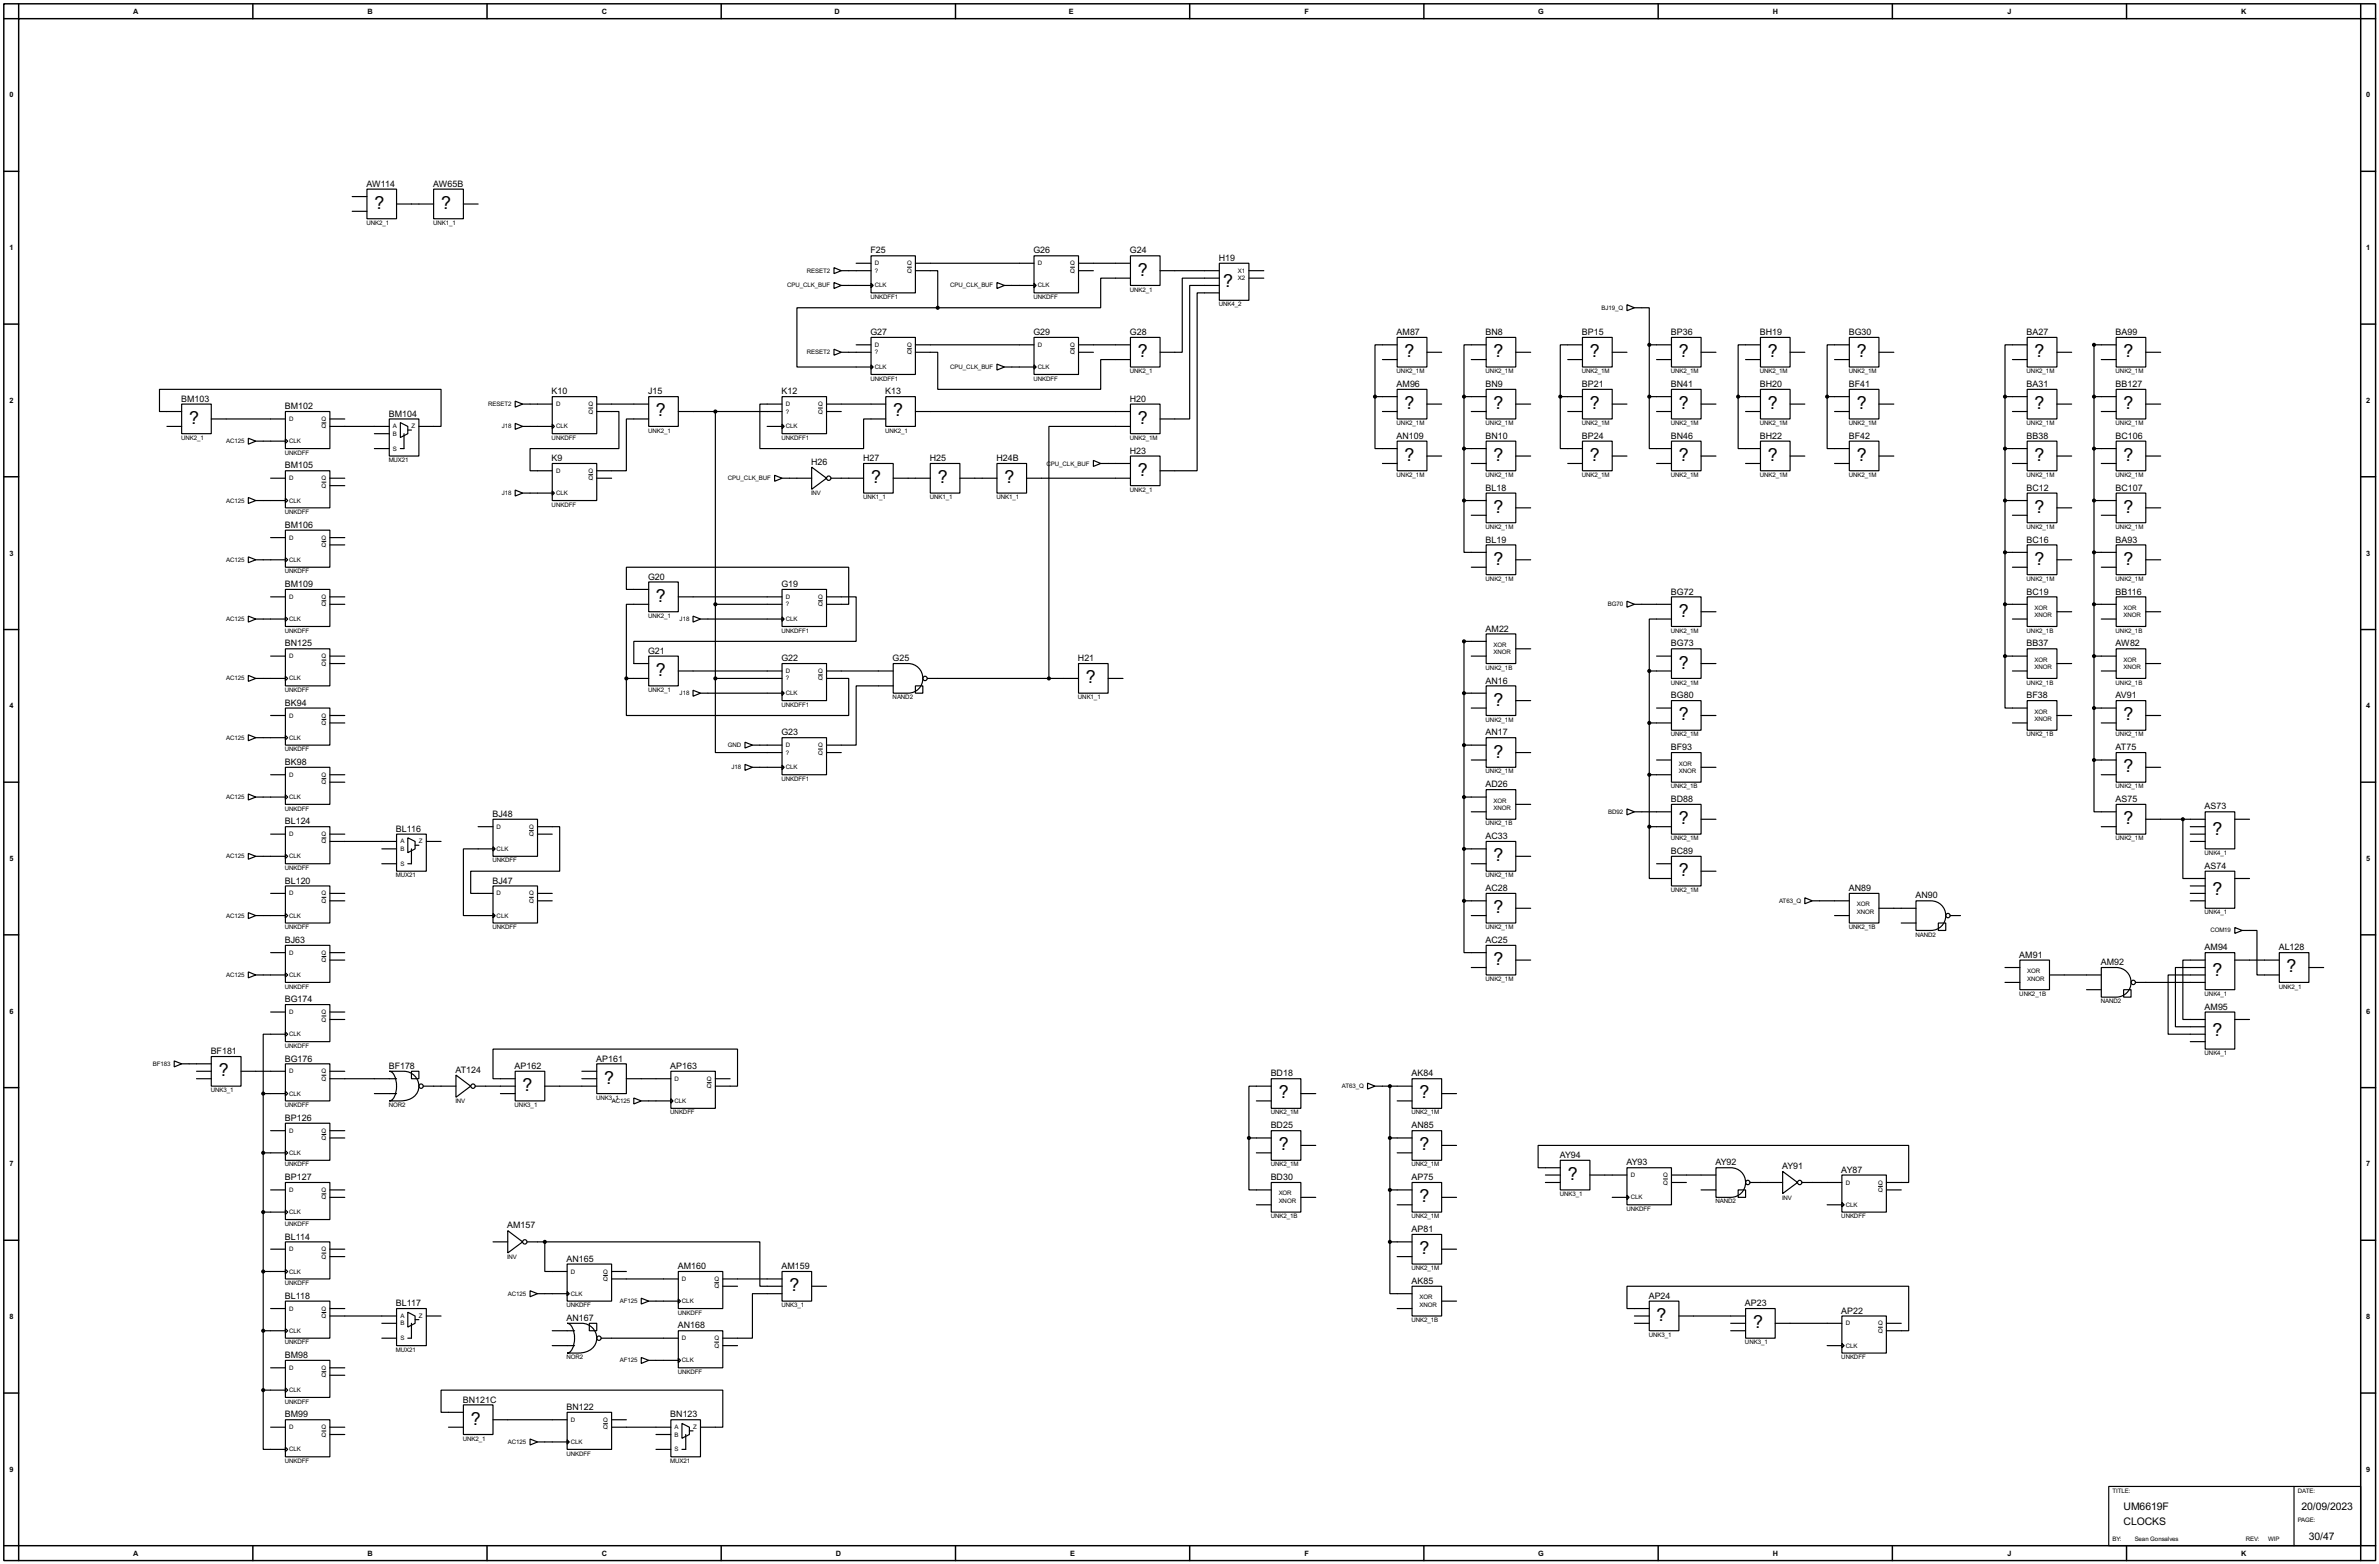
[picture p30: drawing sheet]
<svg xmlns="http://www.w3.org/2000/svg" width="815mm" height="536mm" viewBox="0 0 815 536" stroke-linecap="round" stroke-linejoin="round" font-family="sans-serif">
<defs><g id="words">
<g font-size="6.9">
<text x="128.3" y="71.5">?</text>
<text x="151.2" y="71.5">?</text>
<text x="389.9" y="94.5">?</text>
<text x="419.2" y="98.2">?</text>
<text x="389.9" y="122.3">?</text>
<text x="481.4" y="122.3">?</text>
<text x="511.9" y="122.3">?</text>
<text x="544.9" y="122.3">?</text>
<text x="575.4" y="122.3">?</text>
<text x="605.8" y="122.3">?</text>
<text x="636.3" y="122.3">?</text>
<text x="697.3" y="122.3">?</text>
<text x="727.8" y="122.3">?</text>
<text x="224.8" y="142.7">?</text>
<text x="306.1" y="142.7">?</text>
<text x="481.4" y="140.2">?</text>
<text x="511.9" y="140.2">?</text>
<text x="544.9" y="140.2">?</text>
<text x="575.4" y="140.2">?</text>
<text x="605.8" y="140.2">?</text>
<text x="636.3" y="140.2">?</text>
<text x="697.3" y="140.2">?</text>
<text x="727.8" y="140.2">?</text>
<text x="64.8" y="145.3">?</text>
<text x="389.9" y="145.3">?</text>
<text x="481.4" y="158">?</text>
<text x="511.9" y="158">?</text>
<text x="544.9" y="158">?</text>
<text x="575.4" y="158">?</text>
<text x="605.8" y="158">?</text>
<text x="636.3" y="158">?</text>
<text x="697.3" y="158">?</text>
<text x="727.8" y="158">?</text>
<text x="298.5" y="165.6">?</text>
<text x="321.4" y="165.6">?</text>
<text x="344.2" y="165.6">?</text>
<text x="389.9" y="163">?</text>
<text x="511.9" y="175.7">?</text>
<text x="697.3" y="175.7">?</text>
<text x="727.8" y="175.7">?</text>
<text x="511.9" y="193.5">?</text>
<text x="697.3" y="193.5">?</text>
<text x="727.8" y="193.5">?</text>
<text x="224.8" y="206.2">?</text>
<text x="575.4" y="211.3">?</text>
<text x="224.8" y="231.6">?</text>
<text x="575.4" y="229.1">?</text>
<text x="372.2" y="234.2">?</text>
<text x="511.9" y="241.8">?</text>
<text x="575.4" y="246.9">?</text>
<text x="727.8" y="246.9">?</text>
<text x="511.9" y="259.6">?</text>
<text x="727.8" y="264.6">?</text>
<text x="575.4" y="282.4">?</text>
<text x="727.8" y="282.4">?</text>
<text x="758.2" y="286.2">?</text>
<text x="511.9" y="295.1">?</text>
<text x="575.4" y="300.2">?</text>
<text x="758.2" y="306.5">?</text>
<text x="511.9" y="312.9">?</text>
<text x="511.9" y="330.7">?</text>
<text x="758.2" y="334.5">?</text>
<text x="783.6" y="333.2">?</text>
<text x="758.2" y="354.8">?</text>
<text x="75" y="368.8">?</text>
<text x="207.1" y="371.3">?</text>
<text x="179.1" y="373.9">?</text>
<text x="438.2" y="376.4">?</text>
<text x="486.5" y="376.4">?</text>
<text x="438.2" y="394.2">?</text>
<text x="486.5" y="394.2">?</text>
<text x="537.3" y="404.3">?</text>
<text x="486.5" y="412">?</text>
<text x="486.5" y="429.7">?</text>
<text x="270.6" y="442.4">?</text>
<text x="567.7" y="452.6">?</text>
<text x="600.8" y="455.1">?</text>
<text x="161.3" y="488.2">?</text>
</g>
<g font-size="4">
<text x="727.8" y="517.5">UM6619F</text>
<text x="788.7" y="517.5">20/09/2023</text>
<text x="727.8" y="522.5">CLOCKS</text>
<text x="791.3" y="527.6">30/47</text>
</g>
<g font-size="3.4">
<text x="125.6" y="64">AW114</text>
<text x="148.4" y="64">AW65B</text>
<text x="298.3" y="86.8">F25</text>
<text x="354.2" y="86.8">G26</text>
<text x="387.2" y="86.8">G24</text>
<text x="417.7" y="89.4">H19</text>
<text x="298.3" y="114.8">G27</text>
<text x="354.2" y="114.8">G29</text>
<text x="387.2" y="114.8">G28</text>
<text x="478.6" y="114.8">AM87</text>
<text x="509.1" y="114.8">BN8</text>
<text x="542.1" y="114.8">BP15</text>
<text x="572.6" y="114.8">BP36</text>
<text x="603.1" y="114.8">BH19</text>
<text x="633.6" y="114.8">BG30</text>
<text x="694.5" y="114.8">BA27</text>
<text x="725" y="114.8">BA99</text>
<text x="62.1" y="137.6">BM103</text>
<text x="189.1" y="135.1">K10</text>
<text x="222.1" y="135.1">J15</text>
<text x="267.8" y="135.1">K12</text>
<text x="303.4" y="135.1">K13</text>
<text x="387.2" y="137.6">H20</text>
<text x="478.6" y="132.6">AM96</text>
<text x="509.1" y="132.6">BN9</text>
<text x="542.1" y="132.6">BP21</text>
<text x="572.6" y="132.6">BN41</text>
<text x="603.1" y="132.6">BH20</text>
<text x="633.6" y="132.6">BF41</text>
<text x="694.5" y="132.6">BA31</text>
<text x="725" y="132.6">BB127</text>
<text x="97.6" y="140.2">BM102</text>
<text x="133.2" y="142.8">BM104</text>
<text x="387.2" y="155.5">H23</text>
<text x="478.6" y="150.3">AN109</text>
<text x="509.1" y="150.3">BN10</text>
<text x="542.1" y="150.3">BP24</text>
<text x="572.6" y="150.3">BN46</text>
<text x="603.1" y="150.3">BH22</text>
<text x="633.6" y="150.3">BF42</text>
<text x="694.5" y="150.3">BB38</text>
<text x="725" y="150.3">BC106</text>
<text x="97.6" y="160.5">BM105</text>
<text x="189.1" y="158">K9</text>
<text x="278" y="159.3">H26</text>
<text x="295.8" y="158">H27</text>
<text x="318.6" y="158">H25</text>
<text x="341.5" y="158">H24B</text>
<text x="509.1" y="168.2">BL18</text>
<text x="694.5" y="168.2">BC12</text>
<text x="725" y="168.2">BC107</text>
<text x="97.6" y="180.9">BM106</text>
<text x="509.1" y="185.9">BL19</text>
<text x="694.5" y="185.9">BC16</text>
<text x="725" y="185.9">BA93</text>
<text x="97.6" y="201.2">BM109</text>
<text x="222.1" y="198.6">G20</text>
<text x="267.8" y="201.2">G19</text>
<text x="572.6" y="203.7">BG72</text>
<text x="694.5" y="203.7">BC19</text>
<text x="725" y="203.7">BB116</text>
<text x="97.6" y="221.5">BN125</text>
<text x="509.1" y="216.4">AM22</text>
<text x="572.6" y="221.5">BG73</text>
<text x="694.5" y="221.5">BB37</text>
<text x="725" y="221.5">AW82</text>
<text x="222.1" y="224">G21</text>
<text x="267.8" y="226.6">G22</text>
<text x="305.9" y="226.6">G25</text>
<text x="369.4" y="226.6">H21</text>
<text x="509.1" y="234.2">AN16</text>
<text x="572.6" y="239.3">BG80</text>
<text x="694.5" y="239.3">BF38</text>
<text x="725" y="239.3">AV91</text>
<text x="97.6" y="241.8">BK94</text>
<text x="267.8" y="252">G23</text>
<text x="509.1" y="252">AN17</text>
<text x="572.6" y="257.1">BF93</text>
<text x="725" y="257.1">AT75</text>
<text x="97.6" y="262.1">BK98</text>
<text x="509.1" y="269.8">AD26</text>
<text x="572.6" y="274.8">BD88</text>
<text x="725" y="274.8">AS75</text>
<text x="168.8" y="279.9">BJ48</text>
<text x="755.5" y="277.4">AS73</text>
<text x="97.6" y="282.5">BL124</text>
<text x="135.7" y="285">BL116</text>
<text x="509.1" y="287.5">AC33</text>
<text x="572.6" y="292.6">BC89</text>
<text x="755.5" y="297.7">AS74</text>
<text x="97.6" y="302.8">BL120</text>
<text x="168.8" y="302.8">BJ47</text>
<text x="509.1" y="305.3">AC28</text>
<text x="633.6" y="305.3">AN89</text>
<text x="656.4" y="307.9">AN90</text>
<text x="97.6" y="323.1">BJ63</text>
<text x="509.1" y="323.1">AC25</text>
<text x="692" y="328.2">AM91</text>
<text x="755.5" y="325.6">AM94</text>
<text x="780.9" y="325.6">AL128</text>
<text x="719.9" y="330.7">AM92</text>
<text x="97.6" y="343.4">BG174</text>
<text x="755.5" y="346">AM95</text>
<text x="72.2" y="361.2">BF181</text>
<text x="97.6" y="363.7">BG176</text>
<text x="204.3" y="363.7">AP161</text>
<text x="133.2" y="366.3">BF178</text>
<text x="156.1" y="367.6">AT124</text>
<text x="176.4" y="366.3">AP162</text>
<text x="229.7" y="366.3">AP163</text>
<text x="435.5" y="368.8">BD18</text>
<text x="483.7" y="368.8">AK84</text>
<text x="97.6" y="384.1">BP126</text>
<text x="435.5" y="386.6">BD25</text>
<text x="483.7" y="386.6">AN85</text>
<text x="534.5" y="396.8">AY94</text>
<text x="557.4" y="399.3">AY93</text>
<text x="587.9" y="399.3">AY92</text>
<text x="610.7" y="400.6">AY91</text>
<text x="631" y="401.8">AY87</text>
<text x="97.6" y="404.4">BP127</text>
<text x="435.5" y="404.4">BD30</text>
<text x="483.7" y="404.4">AP75</text>
<text x="97.6" y="424.7">BL114</text>
<text x="173.8" y="420.9">AM157</text>
<text x="483.7" y="422.2">AP81</text>
<text x="194.2" y="432.3">AN165</text>
<text x="232.3" y="434.9">AM160</text>
<text x="267.8" y="434.9">AM159</text>
<text x="483.7" y="439.9">AK85</text>
<text x="97.6" y="445">BL118</text>
<text x="135.7" y="447.6">BL117</text>
<text x="565" y="445">AP24</text>
<text x="598" y="447.6">AP23</text>
<text x="194.2" y="452.6">AN167</text>
<text x="232.3" y="455.2">AN168</text>
<text x="631" y="450.1">AP22</text>
<text x="97.6" y="465.3">BM98</text>
<text x="97.6" y="485.7">BM99</text>
<text x="158.6" y="480.6">BN121C</text>
<text x="194.2" y="483.1">BN122</text>
<text x="229.7" y="485.7">BN123</text>
</g>
<g font-size="2.8">
<text x="45.7" y="4.7">A</text>
<text x="126" y="4.7">B</text>
<text x="206.2" y="4.7">C</text>
<text x="286" y="4.7">D</text>
<text x="366.3" y="4.7">E</text>
<text x="447.1" y="4.7">F</text>
<text x="527.2" y="4.7">G</text>
<text x="607.5" y="4.7">H</text>
<text x="688" y="4.7">J</text>
<text x="768.1" y="4.7">K</text>
<text x="3.2" y="33.4">0</text>
<text x="810.9" y="33.4">0</text>
<text x="3.2" y="85.7">1</text>
<text x="810.9" y="85.7">1</text>
<text x="3.2" y="138.1">2</text>
<text x="810.9" y="138.1">2</text>
<text x="3.2" y="190.4">3</text>
<text x="810.9" y="190.4">3</text>
<text x="3.2" y="242.7">4</text>
<text x="810.9" y="242.7">4</text>
<text x="3.2" y="295">5</text>
<text x="810.9" y="295">5</text>
<text x="3.2" y="347.4">6</text>
<text x="810.9" y="347.4">6</text>
<text x="3.2" y="399.7">7</text>
<text x="810.9" y="399.7">7</text>
<text x="3.2" y="452">8</text>
<text x="810.9" y="452">8</text>
<text x="3.2" y="504.3">9</text>
<text x="810.9" y="504.3">9</text>
<text x="45.7" y="533">A</text>
<text x="126" y="533">B</text>
<text x="206.2" y="533">C</text>
<text x="286.5" y="533">D</text>
<text x="366.8" y="533">E</text>
<text x="447.1" y="533">F</text>
<text x="527.2" y="533">G</text>
<text x="607.5" y="533">H</text>
<text x="688" y="533">J</text>
<text x="768.1" y="533">K</text>
</g>
<g font-size="2.4">
<text x="125.6" y="77">UNK2_1</text>
<text x="148.4" y="77">UNK1_1</text>
<text x="276.5" y="93.5">RESET2</text>
<text x="299.8" y="90.9">D</text>
<text x="299.8" y="93.5">?</text>
<text x="310.9" y="93.5">Q</text>
<text x="310.9" y="90.9">Q</text>
<text x="355.7" y="90.9">D</text>
<text x="366.8" y="93.5">Q</text>
<text x="366.8" y="90.9">Q</text>
<text x="424.3" y="93.5">X1</text>
<text x="424.3" y="96">X2</text>
<text x="269.8" y="98.5">CPU_CLK_BUF</text>
<text x="299.8" y="98.5">CLK</text>
<text x="325.7" y="98.5">CPU_CLK_BUF</text>
<text x="355.7" y="98.5">CLK</text>
<text x="387.2" y="99.9">UNK2_1</text>
<text x="298.3" y="102.4">UNKDFF1</text>
<text x="354.2" y="102.4">UNKDFF</text>
<text x="417.7" y="105">UNK4_2</text>
<text x="548.9" y="106.2">BJ19_Q</text>
<text x="299.8" y="118.9">D</text>
<text x="310.9" y="118.9">Q</text>
<text x="355.7" y="118.9">D</text>
<text x="366.8" y="118.9">Q</text>
<text x="276.5" y="121.4">RESET2</text>
<text x="299.8" y="121.4">?</text>
<text x="310.9" y="121.4">Q</text>
<text x="366.8" y="121.4">Q</text>
<text x="298.3" y="130.4">UNKDFF1</text>
<text x="299.8" y="126.4">CLK</text>
<text x="325.7" y="126.4">CPU_CLK_BUF</text>
<text x="354.2" y="130.4">UNKDFF</text>
<text x="355.7" y="126.4">CLK</text>
<text x="387.2" y="127.8">UNK2_1</text>
<text x="478.6" y="127.8">UNK2_1M</text>
<text x="509.1" y="127.8">UNK2_1M</text>
<text x="542.1" y="127.8">UNK2_1M</text>
<text x="572.6" y="127.8">UNK2_1M</text>
<text x="603.1" y="127.8">UNK2_1M</text>
<text x="633.6" y="127.8">UNK2_1M</text>
<text x="694.5" y="127.8">UNK2_1M</text>
<text x="725" y="127.8">UNK2_1M</text>
<text x="167.3" y="139.1">RESET2</text>
<text x="190.6" y="139.1">D</text>
<text x="201.7" y="141.7">Q</text>
<text x="201.7" y="139.1">Q</text>
<text x="269.3" y="139.1">D</text>
<text x="269.3" y="141.7">?</text>
<text x="280.4" y="141.7">Q</text>
<text x="280.4" y="139.1">Q</text>
<text x="99.1" y="144.3">D</text>
<text x="110.2" y="146.8">Q</text>
<text x="110.2" y="144.3">Q</text>
<text x="134.7" y="146.8">A</text>
<text x="134.7" y="149.3">B</text>
<text x="141" y="146.8">Z</text>
<text x="172" y="146.8">J18</text>
<text x="190.6" y="146.8">CLK</text>
<text x="222.1" y="148.2">UNK2_1</text>
<text x="269.3" y="146.8">CLK</text>
<text x="303.4" y="148.2">UNK2_1</text>
<text x="478.6" y="145.7">UNK2_1M</text>
<text x="509.1" y="145.7">UNK2_1M</text>
<text x="542.1" y="145.7">UNK2_1M</text>
<text x="572.6" y="145.7">UNK2_1M</text>
<text x="603.1" y="145.7">UNK2_1M</text>
<text x="633.6" y="145.7">UNK2_1M</text>
<text x="694.5" y="145.7">UNK2_1M</text>
<text x="725" y="145.7">UNK2_1M</text>
<text x="62.1" y="150.7">UNK2_1</text>
<text x="77.6" y="151.8">AC125</text>
<text x="97.6" y="155.8">UNKDFF</text>
<text x="99.1" y="151.8">CLK</text>
<text x="134.7" y="154.4">S</text>
<text x="189.1" y="150.7">UNKDFF</text>
<text x="267.8" y="150.7">UNKDFF1</text>
<text x="387.2" y="150.7">UNK2_1M</text>
<text x="133.2" y="158.4">MUX21</text>
<text x="358.7" y="159.5">CPU_CLK_BUF</text>
<text x="99.1" y="164.5">D</text>
<text x="110.2" y="167.1">Q</text>
<text x="110.2" y="164.5">Q</text>
<text x="190.6" y="162">D</text>
<text x="201.7" y="164.5">Q</text>
<text x="201.7" y="162">Q</text>
<text x="249.5" y="164.5">CPU_CLK_BUF</text>
<text x="478.6" y="163.4">UNK2_1M</text>
<text x="509.1" y="163.4">UNK2_1M</text>
<text x="542.1" y="163.4">UNK2_1M</text>
<text x="572.6" y="163.4">UNK2_1M</text>
<text x="603.1" y="163.4">UNK2_1M</text>
<text x="633.6" y="163.4">UNK2_1M</text>
<text x="694.5" y="163.4">UNK2_1M</text>
<text x="725" y="163.4">UNK2_1M</text>
<text x="77.6" y="172.2">AC125</text>
<text x="99.1" y="172.2">CLK</text>
<text x="172" y="169.7">J18</text>
<text x="189.1" y="173.6">UNKDFF</text>
<text x="190.6" y="169.7">CLK</text>
<text x="278" y="169.8">INV</text>
<text x="295.8" y="171.1">UNK1_1</text>
<text x="318.6" y="171.1">UNK1_1</text>
<text x="341.5" y="171.1">UNK1_1</text>
<text x="387.2" y="168.5">UNK2_1</text>
<text x="97.6" y="176.1">UNKDFF</text>
<text x="99.1" y="184.9">D</text>
<text x="110.2" y="184.9">Q</text>
<text x="509.1" y="181.2">UNK2_1M</text>
<text x="694.5" y="181.2">UNK2_1M</text>
<text x="725" y="181.2">UNK2_1M</text>
<text x="110.2" y="187.4">Q</text>
<text x="77.6" y="192.5">AC125</text>
<text x="97.6" y="196.5">UNKDFF</text>
<text x="99.1" y="192.5">CLK</text>
<text x="509.1" y="199">UNK2_1M</text>
<text x="694.5" y="199">UNK2_1M</text>
<text x="725" y="199">UNK2_1M</text>
<text x="99.1" y="205.2">D</text>
<text x="110.2" y="207.8">Q</text>
<text x="110.2" y="205.2">Q</text>
<text x="269.3" y="205.2">D</text>
<text x="269.3" y="207.8">?</text>
<text x="280.4" y="207.8">Q</text>
<text x="280.4" y="205.2">Q</text>
<text x="551.1" y="207.8">BG70</text>
<text x="697.3" y="209">XOR</text>
<text x="727.8" y="209">XOR</text>
<text x="77.6" y="212.8">AC125</text>
<text x="99.1" y="212.8">CLK</text>
<text x="222.1" y="211.7">UNK2_1</text>
<text x="232.9" y="212.8">J18</text>
<text x="269.3" y="212.8">CLK</text>
<text x="697.3" y="211.5">XNOR</text>
<text x="727.8" y="211.5">XNOR</text>
<text x="97.6" y="216.8">UNKDFF</text>
<text x="267.8" y="216.8">UNKDFF1</text>
<text x="511.9" y="221.7">XOR</text>
<text x="572.6" y="216.8">UNK2_1M</text>
<text x="694.5" y="216.8">UNK2_1B</text>
<text x="725" y="216.8">UNK2_1B</text>
<text x="99.1" y="225.5">D</text>
<text x="110.2" y="225.5">Q</text>
<text x="511.9" y="224.2">XNOR</text>
<text x="697.3" y="226.7">XOR</text>
<text x="727.8" y="226.7">XOR</text>
<text x="77.6" y="233.2">AC125</text>
<text x="99.1" y="233.2">CLK</text>
<text x="110.2" y="228.1">Q</text>
<text x="269.3" y="230.6">D</text>
<text x="269.3" y="233.2">?</text>
<text x="280.4" y="233.2">Q</text>
<text x="280.4" y="230.6">Q</text>
<text x="509.1" y="229.5">UNK2_1B</text>
<text x="697.3" y="229.3">XNOR</text>
<text x="727.8" y="229.3">XNOR</text>
<text x="97.6" y="237.1">UNKDFF</text>
<text x="222.1" y="237.1">UNK2_1</text>
<text x="232.9" y="238.2">J18</text>
<text x="269.3" y="238.2">CLK</text>
<text x="305.9" y="239.6">NAND2</text>
<text x="369.4" y="239.6">UNK1_1</text>
<text x="572.6" y="234.6">UNK2_1M</text>
<text x="694.5" y="234.6">UNK2_1B</text>
<text x="725" y="234.6">UNK2_1B</text>
<text x="99.1" y="245.9">D</text>
<text x="110.2" y="245.9">Q</text>
<text x="267.8" y="242.2">UNKDFF1</text>
<text x="697.3" y="244.5">XOR</text>
<text x="110.2" y="248.4">Q</text>
<text x="509.1" y="247.3">UNK2_1M</text>
<text x="697.3" y="247.1">XNOR</text>
<text x="77.6" y="253.5">AC125</text>
<text x="97.6" y="257.4">UNKDFF</text>
<text x="99.1" y="253.5">CLK</text>
<text x="249.5" y="256">GND</text>
<text x="269.3" y="256">D</text>
<text x="280.4" y="256">Q</text>
<text x="572.6" y="252.3">UNK2_1M</text>
<text x="694.5" y="252.3">UNK2_1B</text>
<text x="725" y="252.3">UNK2_1M</text>
<text x="250.7" y="263.6">J18</text>
<text x="269.3" y="263.6">CLK</text>
<text x="269.3" y="258.6">?</text>
<text x="280.4" y="258.6">Q</text>
<text x="575.4" y="262.3">XOR</text>
<text x="99.1" y="266.2">D</text>
<text x="110.2" y="268.7">Q</text>
<text x="110.2" y="266.2">Q</text>
<text x="267.8" y="267.6">UNKDFF1</text>
<text x="509.1" y="265">UNK2_1M</text>
<text x="575.4" y="264.8">XNOR</text>
<text x="77.6" y="273.8">AC125</text>
<text x="99.1" y="273.8">CLK</text>
<text x="511.9" y="275">XOR</text>
<text x="572.6" y="270.1">UNK2_1B</text>
<text x="725" y="270.1">UNK2_1M</text>
<text x="97.6" y="277.7">UNKDFF</text>
<text x="511.9" y="277.5">XNOR</text>
<text x="551.2" y="278.9">BD92</text>
<text x="99.1" y="286.5">D</text>
<text x="110.2" y="286.5">Q</text>
<text x="170.2" y="284">D</text>
<text x="181.3" y="286.5">Q</text>
<text x="181.3" y="284">Q</text>
<text x="509.1" y="282.8">UNK2_1B</text>
<text x="572.6" y="287.9">UNK2_1M</text>
<text x="725" y="287.9">UNK2_1M</text>
<text x="110.2" y="289">Q</text>
<text x="137.2" y="289">A</text>
<text x="137.2" y="291.6">B</text>
<text x="143.6" y="289">Z</text>
<text x="170.2" y="291.6">CLK</text>
<text x="755.5" y="293">UNK4_1</text>
<text x="77.6" y="294.1">AC125</text>
<text x="97.6" y="298.1">UNKDFF</text>
<text x="99.1" y="294.1">CLK</text>
<text x="137.2" y="296.7">S</text>
<text x="168.8" y="295.5">UNKDFF</text>
<text x="135.7" y="300.6">MUX21</text>
<text x="509.1" y="300.6">UNK2_1M</text>
<text x="572.6" y="305.7">UNK2_1M</text>
<text x="99.1" y="306.8">D</text>
<text x="110.2" y="309.4">Q</text>
<text x="110.2" y="306.8">Q</text>
<text x="170.2" y="306.8">D</text>
<text x="181.3" y="309.4">Q</text>
<text x="181.3" y="306.8">Q</text>
<text x="609.7" y="309.4">AT63_Q</text>
<text x="636.3" y="310.6">XOR</text>
<text x="77.6" y="314.4">AC125</text>
<text x="99.1" y="314.4">CLK</text>
<text x="170.2" y="314.4">CLK</text>
<text x="636.3" y="313.1">XNOR</text>
<text x="755.5" y="313.3">UNK4_1</text>
<text x="97.6" y="318.4">UNKDFF</text>
<text x="168.8" y="318.4">UNKDFF</text>
<text x="509.1" y="318.4">UNK2_1M</text>
<text x="633.6" y="318.4">UNK2_1B</text>
<text x="656.4" y="320.9">NAND2</text>
<text x="757.5" y="319.5">COM19</text>
<text x="99.1" y="327.1">D</text>
<text x="110.2" y="329.7">Q</text>
<text x="110.2" y="327.1">Q</text>
<text x="77.6" y="334.8">AC125</text>
<text x="99.1" y="334.8">CLK</text>
<text x="694.7" y="333.4">XOR</text>
<text x="694.7" y="336">XNOR</text>
<text x="97.6" y="338.7">UNKDFF</text>
<text x="509.1" y="336.2">UNK2_1M</text>
<text x="692" y="341.2">UNK2_1B</text>
<text x="755.5" y="341.2">UNK4_1</text>
<text x="780.9" y="338.7">UNK2_1</text>
<text x="99.1" y="347.5">D</text>
<text x="110.2" y="347.5">Q</text>
<text x="719.9" y="343.8">NAND2</text>
<text x="110.2" y="350">Q</text>
<text x="97.6" y="359">UNKDFF</text>
<text x="99.1" y="355.1">CLK</text>
<text x="52.4" y="365.2">BF183</text>
<text x="755.5" y="361.6">UNK4_1</text>
<text x="99.1" y="367.8">D</text>
<text x="110.2" y="370.3">Q</text>
<text x="110.2" y="367.8">Q</text>
<text x="231.2" y="370.3">D</text>
<text x="242.3" y="370.3">Q</text>
<text x="72.2" y="374.3">UNK3_1</text>
<text x="99.1" y="375.4">CLK</text>
<text x="204.3" y="376.8">UNK3_1</text>
<text x="209.7" y="377.9">AC125</text>
<text x="231.2" y="377.9">CLK</text>
<text x="242.3" y="372.9">Q</text>
<text x="459.9" y="372.9">AT63_Q</text>
<text x="97.6" y="379.3">UNKDFF</text>
<text x="133.2" y="379.3">NOR2</text>
<text x="156.1" y="378.1">INV</text>
<text x="176.4" y="379.3">UNK3_1</text>
<text x="229.7" y="381.9">UNKDFF</text>
<text x="435.5" y="381.9">UNK2_1M</text>
<text x="483.7" y="381.9">UNK2_1M</text>
<text x="99.1" y="388.1">D</text>
<text x="110.2" y="388.1">Q</text>
<text x="99.1" y="395.7">CLK</text>
<text x="110.2" y="390.6">Q</text>
<text x="97.6" y="399.7">UNKDFF</text>
<text x="435.5" y="399.7">UNK2_1M</text>
<text x="483.7" y="399.7">UNK2_1M</text>
<text x="558.9" y="403.3">D</text>
<text x="570" y="405.9">Q</text>
<text x="570" y="403.3">Q</text>
<text x="632.5" y="405.9">D</text>
<text x="643.6" y="405.9">Q</text>
<text x="99.1" y="408.4">D</text>
<text x="110.2" y="411">Q</text>
<text x="110.2" y="408.4">Q</text>
<text x="438.2" y="409.6">XOR</text>
<text x="438.2" y="412.2">XNOR</text>
<text x="534.5" y="409.8">UNK3_1</text>
<text x="558.9" y="411">CLK</text>
<text x="587.9" y="412.4">NAND2</text>
<text x="610.7" y="411.1">INV</text>
<text x="632.5" y="413.5">CLK</text>
<text x="643.6" y="408.4">Q</text>
<text x="97.6" y="420">UNKDFF</text>
<text x="99.1" y="416">CLK</text>
<text x="435.5" y="417.4">UNK2_1B</text>
<text x="483.7" y="417.4">UNK2_1M</text>
<text x="557.4" y="414.9">UNKDFF</text>
<text x="631" y="417.4">UNKDFF</text>
<text x="99.1" y="428.7">D</text>
<text x="110.2" y="431.3">Q</text>
<text x="110.2" y="428.7">Q</text>
<text x="173.8" y="431.4">INV</text>
<text x="99.1" y="436.4">CLK</text>
<text x="195.6" y="436.4">D</text>
<text x="206.7" y="436.4">Q</text>
<text x="483.7" y="435.2">UNK2_1M</text>
<text x="97.6" y="440.3">UNKDFF</text>
<text x="174.1" y="444">AC125</text>
<text x="195.6" y="444">CLK</text>
<text x="206.7" y="438.9">Q</text>
<text x="233.7" y="438.9">D</text>
<text x="244.8" y="441.4">Q</text>
<text x="244.8" y="438.9">Q</text>
<text x="99.1" y="449.1">D</text>
<text x="110.2" y="449.1">Q</text>
<text x="194.2" y="447.9">UNKDFF</text>
<text x="212.4" y="446.5">AF125</text>
<text x="233.7" y="446.5">CLK</text>
<text x="267.8" y="447.9">UNK3_1</text>
<text x="486.5" y="445.2">XOR</text>
<text x="486.5" y="447.7">XNOR</text>
<text x="110.2" y="451.6">Q</text>
<text x="137.2" y="451.6">A</text>
<text x="137.2" y="454.1">B</text>
<text x="143.6" y="451.6">Z</text>
<text x="232.3" y="450.5">UNKDFF</text>
<text x="483.7" y="453">UNK2_1B</text>
<text x="632.5" y="454.1">D</text>
<text x="643.6" y="454.1">Q</text>
<text x="97.6" y="460.6">UNKDFF</text>
<text x="99.1" y="456.7">CLK</text>
<text x="137.2" y="459.2">S</text>
<text x="233.7" y="459.2">D</text>
<text x="244.8" y="461.8">Q</text>
<text x="244.8" y="459.2">Q</text>
<text x="565" y="458.1">UNK3_1</text>
<text x="598" y="460.6">UNK3_1</text>
<text x="632.5" y="461.8">CLK</text>
<text x="643.6" y="456.7">Q</text>
<text x="135.7" y="463.2">MUX21</text>
<text x="194.2" y="465.7">NOR2</text>
<text x="212.4" y="466.8">AF125</text>
<text x="233.7" y="466.8">CLK</text>
<text x="631" y="465.7">UNKDFF</text>
<text x="99.1" y="469.4">D</text>
<text x="110.2" y="471.9">Q</text>
<text x="110.2" y="469.4">Q</text>
<text x="232.3" y="470.8">UNKDFF</text>
<text x="99.1" y="477">CLK</text>
<text x="97.6" y="480.9">UNKDFF</text>
<text x="99.1" y="489.7">D</text>
<text x="110.2" y="489.7">Q</text>
<text x="195.6" y="487.2">D</text>
<text x="206.7" y="489.7">Q</text>
<text x="206.7" y="487.2">Q</text>
<text x="231.2" y="489.7">A</text>
<text x="237.6" y="489.7">Z</text>
<text x="99.1" y="497.3">CLK</text>
<text x="110.2" y="492.2">Q</text>
<text x="158.6" y="493.6">UNK2_1</text>
<text x="174.1" y="494.8">AC125</text>
<text x="195.6" y="494.8">CLK</text>
<text x="231.2" y="497.3">S</text>
<text x="231.2" y="492.2">B</text>
<text x="97.6" y="501.3">UNKDFF</text>
<text x="194.2" y="498.7">UNKDFF</text>
<text x="229.7" y="501.3">MUX21</text>
<text x="724" y="511.5">TITLE:</text>
<text x="787.5" y="511.5">DATE:</text>
<text x="787.5" y="521.6">PAGE:</text>
<text x="724" y="528">BY:</text>
<text x="731.6" y="528">Sean Gonsalves</text>
<text x="769.7" y="528">REV:</text>
<text x="777.3" y="528">WIP</text>
</g>
</g></defs>
<g fill="none" stroke="#000" stroke-width=".5">
<path d="M1.3 1.3h812.8v533.4h-812.8zM6.4 6.4h802.6v523.2h-802.6zM6.4 1.3v5.1h-5.1M86.7 1.3v5.1M166.9 1.3v5.1M247.2 1.3v5.1M327.5 1.3v5.1M407.7 1.3v5.1M488 1.3v5.1M568.3 1.3v5.1M648.5 1.3v5.1M728.8 1.3v5.1"/>
<path d="M809 1.3v5.1h5.1M1.3 58.7h5.1M809 58.7h5.1M1.3 111.1h5.1M809 111.1h5.1M1.3 163.4h5.1M809 163.4h5.1M1.3 215.7h5.1M809 215.7h5.1M1.3 268h5.1M809 268h5.1M1.3 320.3h5.1"/>
<path d="M809 320.3h5.1M1.3 372.7h5.1M809 372.7h5.1M1.3 425h5.1M809 425h5.1M1.3 477.3h5.1M809 477.3h5.1M1.3 529.6h5.1v5.1M86.7 529.6v5.1M166.9 529.6v5.1M247.2 529.6v5.1M327.5 529.6v5.1"/>
<path d="M407.7 529.6v5.1M488 529.6v5.1M568.3 529.6v5.1M648.5 529.6v5.1M728.8 529.6v5.1M814.1 529.6h-5.1v5.1"/>
</g>
<g fill="none" stroke="#000" stroke-width=".4">
<path d="M120.7 67.4h5.1M120.7 72.4h5.1M125.8 64.8h10.1v10.2h-10.1zM135.9 69.9h12.7M148.6 64.8h10.2v10.2h-10.2zM158.8 69.9h5.1M285.8 96.8l2.5 1-2.5 1.1zM285.8 91.7l2.5 1.1-2.5 1zM288.3 92.8h10.2M288.3 97.8h10.2M293.4 90.2h5.1M298.5 87.7h15.2v12.7h-15.2z"/>
<path d="M298.5 97.1l.8 .7-.8 .8zM313.7 92.8h7.7v12.7M313.7 90.2h40.7M341.7 96.8l2.5 1-2.5 1.1zM344.2 97.8h10.2M354.4 87.7h15.2v12.7h-15.2zM354.4 97.1l.7 .7-.7 .8zM369.6 92.8h5.1M369.6 90.2h17.8M387.4 87.7h10.2v10.1h-10.2zM387.4 95.3h-10.2v10.2h-55.8M397.6 92.8h20.3"/>
<path d="M417.9 90.2h10.1v12.7h-10.1zM417.9 97.8h-10.2v45.8h-10.1M417.9 95.3h-12.7v25.4h-7.6M428 92.8h5.1M428 95.3h5.1M285.8 119.7l2.5 1-2.5 1zM293.4 118.2h5.1M298.5 115.6h15.2v12.7h-15.2zM313.7 118.2h40.7M321.4 105.5h-48.3v20.3h25.4M354.4 115.6h15.2v12.7h-15.2zM369.6 118.2h17.8"/>
<path d="M387.4 115.6h10.2v10.2h-10.2zM417.9 100.4h-7.6v60.9h-12.7M478.8 115.6h10.2v10.2h-10.2zM478.8 118.2h-7.6v17.7M509.3 115.6h10.2v10.2h-10.2zM509.3 118.2h-7.6v17.7M542.3 115.6h10.2v10.2h-10.2zM542.3 118.2h-7.6v17.7M557.6 104.4l2.5 1.1-2.5 1zM560.1 105.5h5.1v12.7M565.2 118.2h7.6M565.2 118.2v17.7"/>
<path d="M572.8 115.6h10.2v10.2h-10.2zM603.3 115.6h10.2v10.2h-10.2zM603.3 118.2h-7.6v17.7M633.8 115.6h10.1v10.2h-10.1zM633.8 118.2h-7.6v17.7M694.7 115.6h10.2v10.2h-10.2zM694.7 118.2h-7.6v17.7M725.2 115.6h10.2v10.2h-10.2zM725.2 118.2h-7.6v142.2M62.3 138.5h10.1v10.1h-10.1zM176.6 137.5l2.5 1-2.5 1zM179.1 138.5h10.2"/>
<path d="M189.3 135.9h15.2v12.7h-15.2zM204.5 138.5h17.8M222.3 135.9h10.2v10.2h-10.2zM268 135.9h15.3v12.7h-15.3zM268 138.5h-7.6v15.2h35.6v-10.1h7.6M283.3 138.5h20.3M288.3 120.7h10.2M298.5 125l.8 .8-.8 .7zM303.6 135.9h10.1v10.2h-10.1zM313.7 120.7h7.7v12.7h55.8v-10.2h10.2M341.7 124.8l2.5 1-2.5 1zM344.2 125.8h10.2"/>
<path d="M354.4 125l.7 .8-.7 .7zM369.6 120.7h5.1M387.4 138.5h10.2v10.1h-10.2zM471.2 135.9v17.8h7.6M471.2 135.9h7.6M473.8 123.2h5M478.8 133.4h10.2v10.2h-10.2zM489 120.7h5.1M489 138.5h5.1M501.7 135.9h7.6M501.7 135.9v35.6M504.2 123.2h5.1"/>
<path d="M509.3 133.4h10.2v10.2h-10.2zM519.5 120.7h5.1M519.5 138.5h5.1M534.7 135.9v17.8h7.6M534.7 135.9h7.6M537.3 123.2h5M542.3 133.4h10.2v10.2h-10.2zM552.5 120.7h5.1M552.5 138.5h5.1M565.2 135.9v17.8h7.6M565.2 135.9h7.6M567.7 123.2h5.1"/>
<path d="M572.8 133.4h10.2v10.2h-10.2zM583 120.7h5.1M583 138.5h5.1M595.7 135.9v17.8h7.6M595.7 135.9h7.6M598.2 123.2h5.1M603.3 133.4h10.2v10.2h-10.2zM613.5 120.7h5M613.5 138.5h5M626.2 135.9v17.8h7.6M626.2 135.9h7.6M628.7 123.2h5.1"/>
<path d="M633.8 133.4h10.1v10.2h-10.1zM643.9 120.7h5.1M643.9 138.5h5.1M687.1 135.9h7.6M687.1 135.9v88.9M689.7 123.2h5M694.7 133.4h10.2v10.2h-10.2zM704.9 120.7h5.1M704.9 138.5h5.1M717.6 135.9h7.6M720.1 123.2h5.1M725.2 133.4h10.2v10.2h-10.2z"/>
<path d="M735.4 120.7h5.1M735.4 138.5h5.1M57.2 146.1h5.1M62.3 141h-7.6v-7.6h96.5v12.7h-7.6M72.4 143.6h25.4M85.1 150.2l2.6 1-2.6 1zM87.7 151.2h10.1M97.8 141h15.3v12.7h-15.3zM97.8 150.4l.8 .8-.8 .7zM113.1 146.1h20.3M113.1 143.6h5.1M128.3 153.7h5.1"/>
<path d="M128.3 148.6h5.1M133.4 143.6h10.2v12.7h-10.2zM137.2 144.8l2.6 1.3v2.5l-2.6 1.3zM138.5 148.6v5.1h-1.3M139.8 147.4h1.2M176.6 145.1l2.5 1-2.5 1zM179.1 146.1h10.2M189.3 145.3l.7 .8-.7 .8zM189.3 158.8h15.2v12.7h-15.2zM204.5 141h7.6v12.7h-30.4v7.6h7.6M222.3 143.6h-7.6v17.7h-10.2M232.5 141h35.5"/>
<path d="M245.2 141v91.5M262.9 146.1h5.1M268 145.3l.8 .8-.8 .8zM283.3 141h5M296 158.8h10.1v10.2h-10.1zM313.7 141h73.7M318.8 158.8h10.2v10.2h-10.2zM341.7 158.8h10.1v10.2h-10.1zM374.7 157.8l2.5 1-2.5 1zM377.2 158.8h10.2M387.4 156.3h10.2v10.1h-10.2zM387.4 146.1h-27.9v86.4"/>
<path d="M473.8 158.8h5M473.8 141h5M478.8 151.2h10.2v10.1h-10.2zM489 156.3h5.1M501.7 153.7h7.6M504.2 158.8h5.1M504.2 141h5.1M509.3 151.2h10.2v10.1h-10.2zM519.5 156.3h5.1M537.3 158.8h5M537.3 141h5M542.3 151.2h10.2v10.1h-10.2z"/>
<path d="M552.5 156.3h5.1M567.7 158.8h5.1M567.7 141h5.1M572.8 151.2h10.2v10.1h-10.2zM583 156.3h5.1M598.2 158.8h5.1M598.2 141h5.1M603.3 151.2h10.2v10.1h-10.2zM613.5 156.3h5M628.7 158.8h5.1M628.7 141h5.1M633.8 151.2h10.1v10.1h-10.1z"/>
<path d="M643.9 156.3h5.1M687.1 153.7h7.6M689.7 158.8h5M689.7 141h5M694.7 151.2h10.2v10.1h-10.2zM704.9 156.3h5.1M717.6 153.7h7.6M720.1 158.8h5.1M720.1 141h5.1M725.2 151.2h10.2v10.1h-10.2zM735.4 156.3h5.1M85.1 170.5l2.6 1-2.6 1z"/>
<path d="M87.7 171.5h10.1M92.8 163.9h5M97.8 161.3h15.3v12.7h-15.3zM97.8 170.7l.8 .8-.8 .8zM113.1 163.9h5.1M113.1 166.4h5.1M176.6 167.9l2.5 1.1-2.5 1zM179.1 169h10.2M189.3 168.2l.7 .8-.7 .7zM204.5 163.9h5.1M265.5 162.9l2.5 1-2.5 1zM268 163.9h10.2"/>
<path d="M278.2 160.1l5.1 3.8-5.1 3.8zM284.8 163.9h11.2M306.1 163.9h12.7M329 163.9h12.7M351.8 163.9h35.6M501.7 171.5v17.8h7.6M501.7 171.5h7.6M504.2 176.6h5.1M509.3 169h10.2v10.1h-10.2zM519.5 174h5.1M687.1 171.5h7.6M689.7 176.6h5"/>
<path d="M694.7 169h10.2v10.1h-10.2zM704.9 174h5.1M717.6 171.5h7.6M720.1 176.6h5.1M725.2 169h10.2v10.1h-10.2zM735.4 174h5.1M85.1 190.8l2.6 1-2.6 1zM87.7 191.8h10.1M92.8 184.2h5M97.8 181.7h15.3v12.7h-15.3zM97.8 191.1l.8 .7-.8 .8zM113.1 184.2h5.1"/>
<path d="M113.1 186.7h5.1M222.3 199.4h10.2v10.2h-10.2zM504.2 194.4h5.1M509.3 186.7h10.2v10.2h-10.2zM519.5 191.8h5.1M687.1 189.3h7.6M689.7 194.4h5M694.7 186.7h10.2v10.2h-10.2zM704.9 191.8h5.1M717.6 189.3h7.6M720.1 194.4h5.1M725.2 186.7h10.2v10.2h-10.2z"/>
<path d="M735.4 191.8h5.1M85.1 211.1l2.6 1-2.6 1.1zM87.7 212.1h10.1M92.8 204.5h5M97.8 202h15.3v12.7h-15.3zM97.8 211.4l.8 .7-.8 .8zM113.1 207.1h5.1M113.1 204.5h5.1M222.3 202h-7.6v-7.6h76.2v12.7h-7.6M222.3 207.1h-7.6v25.4M232.5 204.5h35.5M237.5 211.1l2.6 1-2.6 1.1z"/>
<path d="M240.1 212.1h27.9M245.2 207.1h22.8M268 202h15.3v12.7h-15.3zM268 211.4l.8 .7-.8 .8zM283.3 204.5h10.1v15.3h-76.2v7.6h5.1M509.3 217.2h10.2v10.2h-10.2zM509.3 219.8h-7.6v88.9M557.6 206l2.5 1.1-2.5 1zM560.1 207.1h12.7M572.8 204.5h10.2v10.2h-10.2zM572.8 212.1h-7.6v17.8M583 209.6h5.1"/>
<path d="M687.1 207.1h7.6M689.7 212.1h5M694.7 204.5h10.2v10.2h-10.2zM704.9 209.6h5.1M717.6 207.1h7.6M720.1 212.1h5.1M725.2 204.5h10.2v10.2h-10.2zM735.4 209.6h5.1M85.1 231.4l2.6 1.1-2.6 1zM87.7 232.5h10.1M92.8 224.8h5M97.8 222.3h15.3v12.7h-15.3z"/>
<path d="M97.8 231.7l.8 .8-.8 .7zM113.1 224.8h5.1M113.1 227.4h5.1M214.7 232.5v12.7h76.2v-12.7h-7.6M214.7 232.5h7.6M222.3 224.8h10.2v10.2h-10.2zM232.5 229.9h35.5M237.5 236.5l2.6 1-2.6 1.1zM240.1 237.5h27.9M245.2 232.5v25.4h22.8M245.2 232.5h22.8M268 227.4h15.3v12.7h-15.3z"/>
<path d="M268 236.8l.8 .7-.8 .8zM283.3 229.9h22.8M306.1 227.4h3.9a5.1 5.1 0 0 1 6.2 4.4 5.1 5.1 0 0 1-5 5.7h-5.1zM306.1 235h-12.7v20.3h-10.1M313.7 235h2.6v2.5h-2.6zM317.8 232.5h51.8M369.6 227.4h10.2v10.1h-10.2zM379.8 232.5h5.1M501.7 237.5h7.6M504.2 224.8h5.1M509.3 235h10.2v10.2h-10.2zM519.5 222.3h5.1"/>
<path d="M565.2 229.9h7.6M565.2 229.9v53.4M567.7 224.8h5.1M572.8 222.3h10.2v10.2h-10.2zM583 227.4h5.1M687.1 224.8v17.8h7.6M687.1 224.8h7.6M689.7 229.9h5M694.7 222.3h10.2v10.2h-10.2zM704.9 227.4h5.1M717.6 224.8h7.6M720.1 229.9h5.1"/>
<path d="M725.2 222.3h10.2v10.2h-10.2zM735.4 227.4h5.1M85.1 251.8l2.6 1-2.6 1zM87.7 252.8h10.1M92.8 245.2h5M97.8 242.6h15.3v12.7h-15.3zM97.8 252l.8 .8-.8 .7zM113.1 247.7h5.1M113.1 245.2h5.1M255.3 254.3l2.6 1-2.6 1zM257.9 255.3h10.1M268 252.8h15.3v12.7h-15.3z"/>
<path d="M283.3 257.9h5M501.7 255.3h7.6M504.2 242.6h5.1M509.3 252.8h10.2v10.1h-10.2zM519.5 257.9h5.1M519.5 240.1h5.1M565.2 247.7h7.6M567.7 242.6h5.1M572.8 240.1h10.2v10.1h-10.2zM572.8 257.9h10.2v10.1h-10.2zM583 245.2h5.1M689.7 247.7h5"/>
<path d="M694.7 240.1h10.2v10.1h-10.2zM704.9 245.2h5.1M717.6 242.6h7.6M720.1 247.7h5.1M725.2 240.1h10.2v10.1h-10.2zM725.2 257.9h10.2v10.1h-10.2zM735.4 245.2h5.1M85.1 272.1l2.6 1-2.6 1zM87.7 273.1h10.1M92.8 265.5h5M97.8 262.9h15.3v12.7h-15.3zM97.8 272.3l.8 .8-.8 .8z"/>
<path d="M113.1 265.5h5.1M113.1 268h5.1M255.3 261.9l2.6 1-2.6 1.1zM257.9 262.9h10.1M268 262.2l.8 .7-.8 .8zM501.7 273.1h7.6M504.2 260.4h5.1M504.2 278.2h5.1M509.3 270.6h10.2v10.1h-10.2zM519.5 275.6h5.1M557.6 277.2l2.5 1-2.5 1zM560.1 278.2h12.7"/>
<path d="M565.2 265.5h7.6M567.7 260.4h5.1M572.8 275.6h10.2v10.2h-10.2zM583 262.9h5.1M717.6 260.4v17.8h7.6M717.6 260.4h7.6M720.1 265.5h5.1M725.2 275.6h10.2v10.2h-10.2zM735.4 262.9h5.1M755.7 278.2h10.2v12.7h-10.2zM85.1 292.4l2.6 1-2.6 1zM87.7 293.4h10.1"/>
<path d="M92.8 285.8h5M97.8 283.3h15.3v12.7h-15.3zM97.8 292.7l.8 .7-.8 .8zM113.1 288.3h22.8M113.1 285.8h5.1M130.9 290.9h5M130.9 296h5M135.9 285.8h10.2v12.7h-10.2zM139.8 287.1l2.5 1.2v2.6l-2.5 1.3zM141 290.9v5.1h-1.2M142.3 289.6h1.3M146.1 288.3h5.1"/>
<path d="M163.9 283.3h5.1M169 280.7h15.2v12.7h-15.2zM169 290.1l.7 .8-.7 .7zM169 290.9h-10.2v22.8h10.2M184.2 283.3h7.6v15.2h-30.5v7.6h7.7M184.2 285.8h5.1M501.7 290.9h7.6M504.2 296h5.1M509.3 288.3h10.2v10.2h-10.2zM519.5 293.4h5.1M565.2 283.3v17.7h7.6M565.2 283.3h7.6"/>
<path d="M567.7 296h5.1M572.8 293.4h10.2v10.2h-10.2zM583 280.7h5.1M583 298.5h5.1M720.1 283.3h5.1M735.4 280.7h20.3M748.1 280.7v20.3h7.6M750.6 283.3h5.1M750.6 288.3h5.1M750.6 285.8h5.1M755.7 298.5h10.2v12.7h-10.2zM765.9 280.7h5"/>
<path d="M85.1 312.7l2.6 1-2.6 1.1zM87.7 313.7h10.1M92.8 306.1h5M97.8 303.6h15.3v12.7h-15.3zM97.8 313l.8 .7-.8 .8zM113.1 308.7h5.1M113.1 306.1h5.1M169 303.6h15.2v12.7h-15.2zM169 313l.7 .7-.7 .8zM184.2 308.7h5.1M184.2 306.1h5.1M501.7 308.7v17.7h7.6"/>
<path d="M501.7 308.7h7.6M504.2 313.7h5.1M509.3 306.1h10.2v10.2h-10.2zM519.5 311.2h5.1M618.5 307.6l2.6 1.1-2.6 1zM621.1 308.7h12.7M628.7 313.7h5.1M633.8 306.1h10.1v10.2h-10.1zM643.9 311.2h12.7M651.6 316.3h5M656.6 308.7h3.9a5.1 5.1 0 0 1 6.3 4.4 5.1 5.1 0 0 1-5.1 5.7h-5.1zM664.3 316.3h2.5v2.5h-2.5z"/>
<path d="M668.3 313.7h3.6M750.6 308.7h5.1M750.6 303.6h5.1M750.6 306.1h5.1M765.9 317.8l2.5 1-2.5 1zM765.9 301h5M768.4 318.8h5.1v15.3h7.6M85.1 333l2.6 1.1-2.6 1zM87.7 334.1h10.1M92.8 326.4h5M97.8 323.9h15.3v12.7h-15.3zM97.8 333.3l.8 .8-.8 .7z"/>
<path d="M113.1 329h5.1M113.1 326.4h5.1M504.2 331.5h5.1M509.3 323.9h10.2v10.2h-10.2zM519.5 329h5.1M687.1 336.6h5.1M687.1 331.5h5.1M692.2 329h10.2v10.1h-10.2zM702.4 334.1h17.7M715.1 339.1h5M720.1 331.5h3.9a5.1 5.1 0 0 1 6.3 4.4 5.1 5.1 0 0 1-5.1 5.8h-5.1zM727.8 339.1h2.5v2.6h-2.5z"/>
<path d="M731.8 336.6h23.9M755.7 326.4h10.2v12.7h-10.2zM755.7 329h-7.6v20.3h7.6M755.7 331.5h-10.2v20.3h10.2M755.7 334.1h-12.7v20.3h12.7M765.9 329h15.2M781.1 326.4h10.2v10.2h-10.2zM791.3 331.5h5M92.8 346.8h5M97.8 344.2h15.3v12.7h-15.3zM97.8 353.6l.8 .8-.8 .7zM97.8 354.4h-7.6v20.3"/>
<path d="M113.1 349.3h5.1M113.1 346.8h5.1M750.6 356.9h5.1M755.7 346.8h10.2v12.7h-10.2zM765.9 349.3h5M59.7 363.5l2.6 1-2.6 1.1zM62.3 364.5h10.1M67.4 367.1h5M67.4 369.6h5M72.4 362h10.2v10.2h-10.2zM82.6 367.1h15.2M90.2 374.7h7.6"/>
<path d="M90.2 374.7v101.6M97.8 364.5h15.3v12.7h-15.3zM97.8 373.9l.8 .8-.8 .8zM113.1 367.1h5.1M113.1 369.6h22.8M128.3 374.7h7.6M133.4 367.1h1.4a10.1 10.1 0 0 1 6.9 1.1 5 5 0 0 1 1.5 5.7 5 5 0 0 1-4.9 3.2l-4.9 .1a3.2 3.2 0 0 0 2.3-3.1 7.8 7.8 0 0 0-1.3-6.7zM141 367.1h2.6v2.5h-2.6zM145.1 372.2h11.2M156.3 368.4l5 3.8-5 3.8zM162.9 372.2h13.7M171.5 374.7h5.1"/>
<path d="M176.6 367.1h10.1v10.1h-10.1zM176.6 369.6h-7.6v-10.1h83.8v12.7h-7.6M186.7 372.2h17.8M199.4 367.1h5.1M199.4 369.6h5.1M204.5 364.5h10.2v10.2h-10.2zM214.7 369.6h15.2M217.2 376.2l2.6 1-2.6 1.1zM219.8 377.2h10.1M229.9 367.1h15.3v12.7h-15.3zM229.9 376.5l.8 .7-.8 .8zM245.2 369.6h5"/>
<path d="M430.6 377.2h5.1M435.7 369.6h10.1v10.2h-10.1zM435.7 372.2h-7.7v17.7M445.8 374.7h5.1M468.7 371.1l2.5 1.1-2.5 1zM471.2 372.2h12.7M476.3 372.2v53.3M478.8 377.2h5.1M483.9 369.6h10.2v10.2h-10.2zM494.1 374.7h5.1M90.2 395h7.6M92.8 387.4h5"/>
<path d="M97.8 384.9h15.3v12.7h-15.3zM97.8 394.3l.8 .7-.8 .8zM113.1 389.9h5.1M113.1 387.4h5.1M428 389.9v17.8h7.7M428 389.9h7.7M430.6 395h5.1M435.7 387.4h10.1v10.2h-10.1zM445.8 392.5h5.1M476.3 389.9h7.6M478.8 395h5.1M483.9 387.4h10.2v10.2h-10.2z"/>
<path d="M494.1 392.5h5.1M534.7 397.6h10.2v10.1h-10.2zM90.2 415.3h7.6M92.8 407.7h5M97.8 405.2h15.3v12.7h-15.3zM97.8 414.6l.8 .7-.8 .8zM113.1 407.7h5.1M113.1 410.3h5.1M430.6 412.8h5.1M435.7 405.2h10.1v10.1h-10.1zM445.8 410.3h5.1M476.3 407.7h7.6"/>
<path d="M478.8 412.8h5.1M483.9 405.2h10.2v10.1h-10.2zM494.1 410.3h5.1M529.6 402.6h5.1M529.6 405.2h5.1M534.7 400.1h-7.6v-7.6h127v12.7h-7.6M544.9 402.6h12.7M552.5 410.3h5.1M557.6 400.1h15.2v12.7h-15.2zM557.6 409.5l.7 .8-.7 .7zM572.8 402.6h15.3M572.8 405.2h5.1"/>
<path d="M583 407.7h5.1M588.1 400.1h3.8a5.1 5.1 0 0 1 6.3 4.4 5.1 5.1 0 0 1-5.1 5.8h-5zM595.7 407.7h2.5v2.6h-2.5zM599.7 405.2h11.2M610.9 401.4l5.1 3.8-5.1 3.8zM617.5 405.2h13.7M626.2 412.8h5M631.2 402.6h15.3v12.7h-15.3zM631.2 412l.8 .8-.8 .8zM646.5 407.7h5.1M90.2 435.7h7.6M92.8 428h5"/>
<path d="M97.8 425.5h15.3v12.7h-15.3zM97.8 434.9l.8 .8-.8 .7zM113.1 428h5.1M113.1 430.6h5.1M169 425.5h5M174 421.7l5.1 3.8-5.1 3.8zM180.6 425.5h6.1M186.7 425.5h73.7v15.2h7.6M186.7 425.5v10.2h7.7M194.4 433.1h15.2v12.7h-15.2zM209.6 435.7h5.1M209.6 438.2h22.9"/>
<path d="M232.5 435.7h15.2v12.7h-15.2zM247.7 438.2h20.3M268 435.7h10.2v10.1h-10.2zM476.3 425.5v17.8h7.6M476.3 425.5h7.6M478.8 430.6h5.1M483.9 423h10.2v10.1h-10.2zM494.1 428h5.1M90.2 456h7.6M92.8 448.4h5M97.8 445.8h15.3v12.7h-15.3zM97.8 455.2l.8 .8-.8 .7z"/>
<path d="M113.1 450.9h22.8M113.1 448.4h5.1M130.9 458.5h5M130.9 453.4h5M135.9 448.4h10.2v12.7h-10.2zM139.8 449.6l2.5 1.3v2.5l-2.5 1.3zM141 453.4v5.1h-1.2M142.3 452.2h1.3M146.1 450.9h5.1M181.7 442.3l2.5 1-2.5 1zM184.2 443.3h10.2M189.3 456h7.6"/>
<path d="M194.4 442.5l.7 .8-.7 .7zM194.4 453.4h1.4a10.1 10.1 0 0 1 6.8 1.2 5 5 0 0 1 1.6 5.7 5 5 0 0 1-4.9 3.2l-4.9 .1a3.3 3.3 0 0 0 2.3-3.1 7.6 7.6 0 0 0-1.4-6.7zM202 453.4h2.5v2.6h-2.5zM206 458.5h26.5M219.8 444.8l2.5 1-2.5 1zM222.3 445.8h10.2M232.5 445.1l.7 .7-.7 .8zM232.5 456h15.2v12.7h-15.2zM247.7 440.7h5.1M268 443.3h-10.1v15.2h-10.2M278.2 440.7h5.1M478.8 448.4h5.1"/>
<path d="M483.9 440.7h10.2v10.2h-10.2zM494.1 445.8h5.1M560.1 453.4h5.1M560.1 450.9h5.1M565.2 445.8h10.2v10.2h-10.2zM565.2 448.4h-7.6v-7.7h96.5v15.3h-7.6M575.4 450.9h22.8M593.1 456h5.1M593.1 453.4h5.1M598.2 448.4h10.2v10.1h-10.2zM608.4 453.4h22.8M631.2 450.9h15.3v12.7h-15.3z"/>
<path d="M646.5 453.4h5.1M90.2 476.3v20.3h7.6M90.2 476.3h7.6M92.8 468.7h5M97.8 466.1h15.3v12.7h-15.3zM97.8 475.5l.8 .8-.8 .8zM113.1 468.7h5.1M113.1 471.2h5.1M189.3 461.1h7.6M219.8 465.1l2.5 1-2.5 1.1zM222.3 466.1h10.2M232.5 465.4l.7 .7-.7 .8z"/>
<path d="M247.7 461.1h5.1M626.2 461.1h5M631.2 460.3l.8 .8-.8 .7zM92.8 489h5M97.8 486.5h15.3v12.7h-15.3zM97.8 495.9l.8 .7-.8 .8zM113.1 489h5.1M113.1 491.5h5.1M153.7 489h5.1M158.8 481.4h10.2v10.1h-10.2zM158.8 483.9h-7.6v-7.6h96.5v12.7h-7.6M169 486.5h25.4"/>
<path d="M181.7 493.1l2.5 1-2.5 1zM184.2 494.1h10.2M194.4 483.9h15.2v12.7h-15.2zM194.4 493.3l.7 .8-.7 .7zM209.6 489h20.3M209.6 486.5h5.1M224.8 491.5h5.1M224.8 496.6h5.1M229.9 486.5h10.2v12.7h-10.2zM233.7 487.7l2.6 1.3v2.5l-2.6 1.3zM235 491.5v5.1h-1.3M236.3 490.3h1.2"/>
<path d="M722.7 509.3h86.3v20.3h-86.3zM786.2 509.3v20.3"/>
<circle cx="284" cy="163.9" r=".75"/>
<circle cx="317" cy="232.5" r=".75"/>
<circle cx="667.5" cy="313.7" r=".75"/>
<circle cx="731" cy="336.6" r=".75"/>
<circle cx="144.3" cy="372.2" r=".75"/>
<circle cx="162.1" cy="372.2" r=".75"/>
<circle cx="598.9" cy="405.2" r=".75"/>
<circle cx="616.7" cy="405.2" r=".75"/>
<circle cx="179.8" cy="425.5" r=".75"/>
<circle cx="205.2" cy="458.5" r=".75"/>
</g>
<g fill="none" stroke="#000" stroke-width=".34">
<path d="M310.9 91.6h1.6M366.8 91.6h1.6M310.9 119.5h1.6M366.8 119.5h1.6M201.7 139.8h1.6M280.4 139.8h1.6M110.2 144.9h1.6M110.2 165.2h1.6M201.7 162.7h1.6M110.2 185.5h1.6M110.2 205.9h1.6M280.4 205.9h1.6"/>
<path d="M110.2 226.2h1.6M280.4 231.3h1.6M110.2 246.5h1.6M280.4 256.7h1.6M110.2 266.8h1.6M110.2 287.1h1.6M181.3 284.6h1.6M110.2 307.5h1.6M181.3 307.5h1.6M110.2 327.8h1.6M110.2 348.1h1.6M110.2 368.4h1.6"/>
<path d="M242.3 371h1.6M110.2 388.7h1.6M110.2 409.1h1.6M570 404h1.6M643.6 406.5h1.6M110.2 429.4h1.6M206.7 437h1.6M244.8 439.5h1.6M110.2 449.7h1.6M244.8 459.9h1.6M643.6 454.8h1.6M110.2 470h1.6"/>
<path d="M110.2 490.3h1.6M206.7 487.8h1.6"/>
</g>
<g fill="#000" stroke="#000" stroke-width=".4">
<circle cx="321.3" cy="105.5" r=".5"/>
<circle cx="565.2" cy="118.2" r=".5"/>
<circle cx="717.6" cy="118.2" r=".5"/>
<circle cx="471.2" cy="135.9" r=".5"/>
<circle cx="501.7" cy="135.9" r=".5"/>
<circle cx="534.7" cy="135.9" r=".5"/>
<circle cx="565.2" cy="135.9" r=".5"/>
<circle cx="595.6" cy="135.9" r=".5"/>
<circle cx="626.1" cy="135.9" r=".5"/>
<circle cx="687.1" cy="135.9" r=".5"/>
<circle cx="717.6" cy="135.9" r=".5"/>
<circle cx="245.1" cy="141" r=".5"/>
<circle cx="501.7" cy="153.7" r=".5"/>
<circle cx="687.1" cy="153.7" r=".5"/>
<circle cx="717.6" cy="153.7" r=".5"/>
<circle cx="501.7" cy="171.5" r=".5"/>
<circle cx="687.1" cy="171.5" r=".5"/>
<circle cx="717.6" cy="171.5" r=".5"/>
<circle cx="687.1" cy="189.3" r=".5"/>
<circle cx="717.6" cy="189.3" r=".5"/>
<circle cx="245.1" cy="207.1" r=".5"/>
<circle cx="501.7" cy="219.8" r=".5"/>
<circle cx="687.1" cy="207.1" r=".5"/>
<circle cx="717.6" cy="207.1" r=".5"/>
<circle cx="214.6" cy="232.5" r=".5"/>
<circle cx="245.1" cy="232.5" r=".5"/>
<circle cx="359.4" cy="232.5" r=".5"/>
<circle cx="501.7" cy="237.5" r=".5"/>
<circle cx="565.2" cy="229.9" r=".5"/>
<circle cx="687.1" cy="224.8" r=".5"/>
<circle cx="717.6" cy="224.8" r=".5"/>
<circle cx="501.7" cy="255.3" r=".5"/>
<circle cx="565.2" cy="247.7" r=".5"/>
<circle cx="717.6" cy="242.6" r=".5"/>
<circle cx="501.7" cy="273.1" r=".5"/>
<circle cx="565.2" cy="265.5" r=".5"/>
<circle cx="717.6" cy="260.4" r=".5"/>
<circle cx="501.7" cy="290.9" r=".5"/>
<circle cx="565.2" cy="283.3" r=".5"/>
<circle cx="748" cy="280.7" r=".5"/>
<circle cx="501.7" cy="308.7" r=".5"/>
<circle cx="90.2" cy="374.7" r=".5"/>
<circle cx="476.3" cy="372.2" r=".5"/>
<circle cx="90.2" cy="395" r=".5"/>
<circle cx="428" cy="389.9" r=".5"/>
<circle cx="476.3" cy="389.9" r=".5"/>
<circle cx="90.2" cy="415.3" r=".5"/>
<circle cx="476.3" cy="407.7" r=".5"/>
<circle cx="90.2" cy="435.7" r=".5"/>
<circle cx="186.7" cy="425.5" r=".5"/>
<circle cx="476.3" cy="425.5" r=".5"/>
<circle cx="90.2" cy="456" r=".5"/>
<circle cx="90.2" cy="476.3" r=".5"/>
</g>
<use href="#words"/>
</svg>
